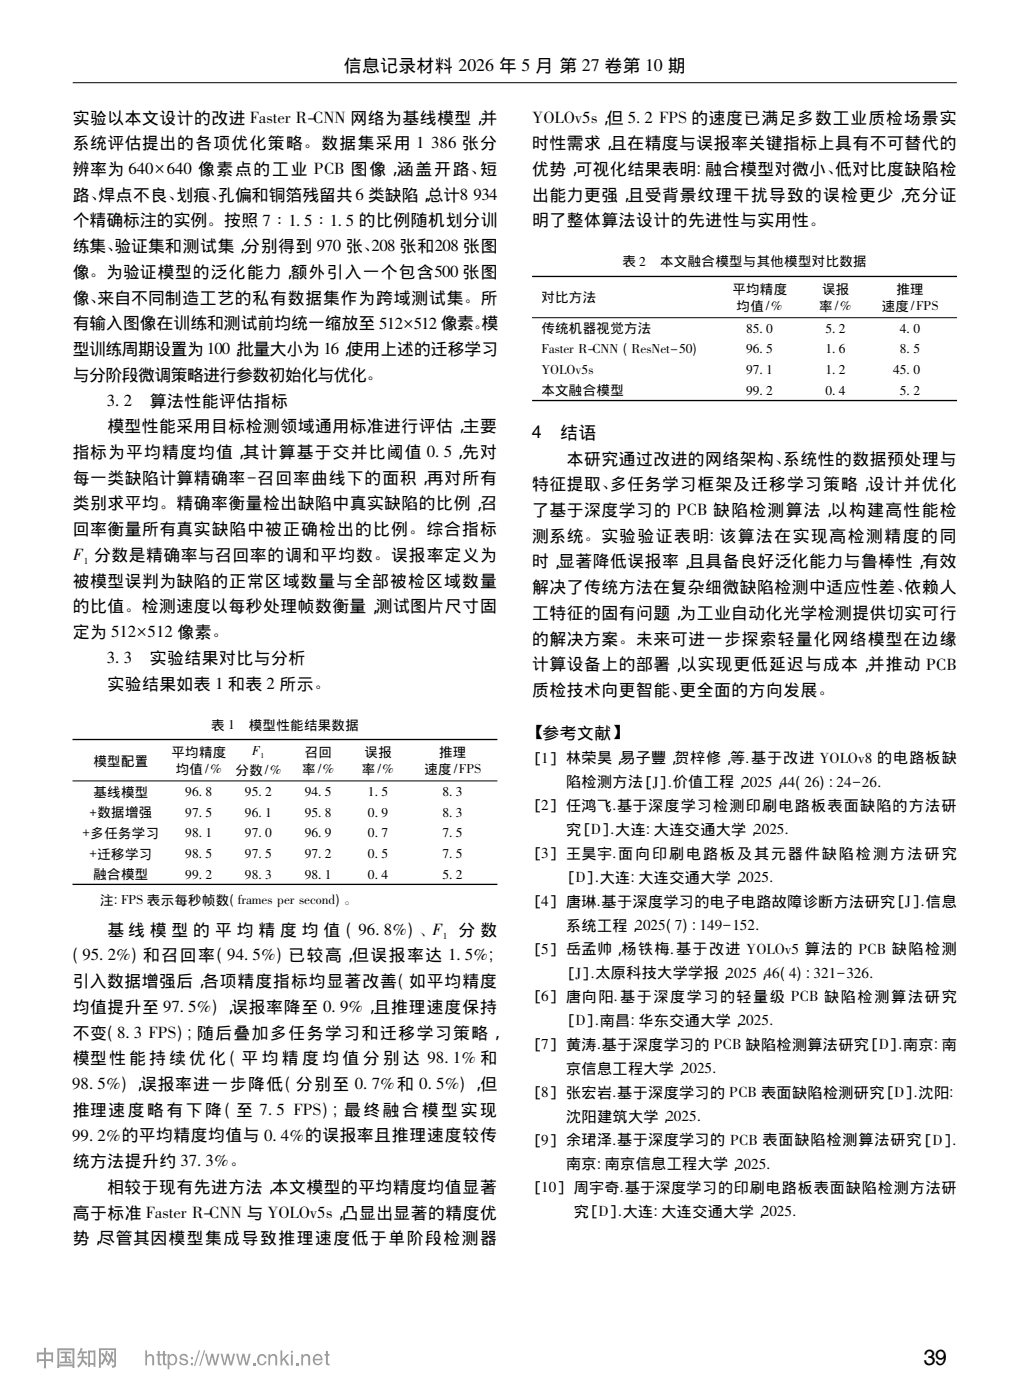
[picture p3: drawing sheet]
<svg xmlns="http://www.w3.org/2000/svg" width="210mm" height="285mm" viewBox="0 0 210 285" stroke-linecap="round" stroke-linejoin="round" font-family="sans-serif">
<defs><g id="words">
<text font-size="4.5" x="187.9" y="277.8">39</text>
<g font-size="3.6">
<text x="70" y="14.6">信息记录材料 2026 年 5 月 第 27 卷第 10 期</text>
<text x="108.2" y="89.2">4</text>
<text x="114" y="89.4">结语</text>
</g>
<g font-size="3.4">
<text x="14.8" y="25.2">实验以本文设计的改进 Faster Ｒ-CNN 网络为基线模型，</text>
<text x="97.7" y="25.2">并</text>
<text x="108.3" y="25">YOLOv5s，</text>
<text x="123.5" y="25.2">但 5. 2 FPS 的速度已满足多数工业质检场景实</text>
<text x="14.8" y="30.4">系统评估提出的各项优化策略。</text>
<text x="14.8" y="35.6">辨率为 640×640 像素点的工业 PCB 图像，涵盖开路、 短</text>
<text x="65.4" y="30.4">数据集采用 1</text>
<text x="87.7" y="30.2">386 张分</text>
<text x="108.3" y="30.4">时性需求，</text>
<text x="108.3" y="35.6">优势，</text>
<text x="117.1" y="35.6">可视化结果表明 融合模型对微小、 低对比度缺陷检</text>
<text x="124.1" y="30.4">且在精度与误报率关键指标上具有不可替代的</text>
<text x="14.8" y="40.9">路、 焊点不良、 划痕、 孔偏和铜箔残留共6 类缺陷，</text>
<text x="86.8" y="40.9">总计8</text>
<text x="96.3" y="40.7">934</text>
<text x="108.3" y="40.9">出能力更强，</text>
<text x="127.7" y="40.9">且受背景纹理干扰导致的误检更少，</text>
<text x="183.9" y="40.9">充分证</text>
<text x="14.8" y="46.1">个精确标注的实例。</text>
<text x="45.6" y="46.1">按照 7 ∶ 1. 5 ∶ 1. 5 的比例随机划分训</text>
<text x="108.3" y="46.1">明了整体算法设计的先进性与实用性。</text>
<text x="14.8" y="51.3">练集、 验证集和测试集，</text>
<text x="49.5" y="51.3">分别得到 970 张、 208 张和208 张图</text>
<text x="14.8" y="56.6">像。</text>
<text x="21.6" y="56.6">为验证模型的泛化能力，</text>
<text x="59.2" y="56.6">额外引入一个包含500 张图</text>
<text x="14.8" y="61.8">像、 来自不同制造工艺的私有数据集作为跨域测试集。</text>
<text x="97.8" y="61.8">所</text>
<text x="14.8" y="67.1">有输入图像在训练和测试前均统一缩放至 512×512 像素。 模</text>
<text x="14.8" y="72.3">型训练周期设置为 100，</text>
<text x="14.8" y="77.5">与分阶段微调策略进行参数初始化与优化。</text>
<text x="48.3" y="72.3">批量大小为 16，</text>
<text x="70.6" y="72.3">使用上述的迁移学习</text>
<text x="21.7" y="82.6">3. 2</text>
<text x="30.5" y="82.8">算法性能评估指标</text>
<text x="21.9" y="88">模型性能采用目标检测领域通用标准进行评估，</text>
<text x="94.1" y="88">主要</text>
<text x="14.8" y="93.2">指标为平均精度均值，其计算基于交并比阈值 0. 5，先对</text>
<text x="115.3" y="94.6">本研究通过改进的网络架构、 系统性的数据预处理与</text>
<text x="14.8" y="98.5">每一类缺陷计算精确率－召回率曲线下的面积，再对所有</text>
<text x="108.3" y="99.8">特征提取、 多任务学习框架及迁移学习策略，设计并优化</text>
<text x="14.8" y="103.7">类别求平均。</text>
<text x="35.9" y="103.7">精确率衡量检出缺陷中真实缺陷的比例，</text>
<text x="97.7" y="103.7">召</text>
<text x="108.3" y="105.1">了基于深度学习的 PCB 缺陷检测算法，以构建高性能检</text>
<text x="14.8" y="109">回率衡量所有真实缺陷中被正确检出的比例。</text>
<text x="86.8" y="109">综合指标</text>
<text x="108.3" y="110.3">测系统。</text>
<text x="122.4" y="110.3">实验验证表明 该算法在实现高检测精度的同</text>
<text x="14.8" y="114">F 分数是精确率与召回率的调和平均数。</text>
<text x="14.8" y="119.4">被模型误判为缺陷的正常区域数量与全部被检区域数量</text>
<text x="79.6" y="114.2">误报率定义为</text>
<text x="108.3" y="115.5">时，</text>
<text x="113.6" y="115.5">显著降低误报率，</text>
<text x="140" y="115.5">且具备良好泛化能力与鲁棒性，</text>
<text x="187.7" y="115.5">有效</text>
<text x="14.8" y="124.7">的比值。</text>
<text x="28.9" y="124.7">检测速度以每秒处理帧数衡量，</text>
<text x="76.5" y="124.7">测试图片尺寸固</text>
<text x="108.3" y="120.8">解决了传统方法在复杂细微缺陷检测中适应性差、 依赖人</text>
<text x="14.8" y="129.9">定为 512×512 像素。</text>
<text x="108.3" y="126">工特征的固有问题，</text>
<text x="108.3" y="131.2">的解决方案。</text>
<text x="129.4" y="131.2">未来可进一步探索轻量化网络模型在边缘</text>
<text x="138.2" y="126">为工业自动化光学检测提供切实可行</text>
<text x="21.7" y="135">3. 3</text>
<text x="30.5" y="135.1">实验结果对比与分析</text>
<text x="108.3" y="136.5">计算设备上的部署，</text>
<text x="138.4" y="136.5">以实现更低延迟与成本，并推动 PCB</text>
<text x="21.9" y="140.4">实验结果如表 1 和表 2 所示。</text>
<text x="108.3" y="141.7">质检技术向更智能、 更全面的方向发展。</text>
<text x="107.5" y="150.3">【 参考文献】</text>
<text x="21.9" y="190.5">基 线 模 型 的 平 均 精 度 均 值</text>
<text x="73" y="190.3">96. 8% 、 F</text>
<text x="93.3" y="190.5">分 数</text>
<text x="16.8" y="195.5">95. 2%</text>
<text x="29.1" y="195.7">和召回率</text>
<text x="46.3" y="195.5">94. 5%</text>
<text x="58.7" y="195.7">已较高，但误报率达 1. 5%</text>
<text x="14.8" y="200.9">引入数据增强后，</text>
<text x="41.2" y="200.9">各项精度指标均显著改善</text>
<text x="83.2" y="200.9">如平均精度</text>
<text x="14.8" y="206.2">均值提升至 97. 5%) ，</text>
<text x="47.1" y="206.2">误报率降至 0. 9%，</text>
<text x="76" y="206.2">且推理速度保持</text>
<text x="14.8" y="211.4">不变 8. 3 FPS) ; 随后叠加多任务学习和迁移学习策略，</text>
<text x="14.7" y="221.7">98. 5%) ，</text>
<text x="14.8" y="216.6">模型性 能 持 续 优 化</text>
<text x="28.6" y="221.9">误报率进一步降低</text>
<text x="49.2" y="216.6">平 均 精 度 均 值 分 别 达 98. 1% 和</text>
<text x="60.2" y="221.9">分别至 0. 7%和 0. 5%) ，但</text>
<text x="14.8" y="227.1">推理速度略有下降</text>
<text x="48.1" y="227.1">至 7. 5 FPS) ; 最终融合模型实现</text>
<text x="14.7" y="232.2">99. 2%的平均精度均值与 0. 4%的误报率且推理速度较传</text>
<text x="14.8" y="237.6">统方法提升约 37. 3%。</text>
<text x="21.9" y="242.8">相较于现有先进方法，</text>
<text x="55.3" y="242.8">本文模型的平均精度均值显著</text>
<text x="14.8" y="248.1">高于标准 Faster Ｒ-CNN 与 YOLOv5s，</text>
<text x="69.5" y="248.1">凸显出显著的精度优</text>
<text x="14.8" y="253.3">势，</text>
<text x="20.1" y="253.3">尽管其因模型集成导致推理速度低于单阶段检测器</text>
</g>
<g font-size="3.1">
<text x="107.8" y="155.3">［1］ 林荣昊，</text>
<text x="126.2" y="155.4">易子豐，</text>
<text x="137.2" y="155.4">贺梓修，等．基于改进 YOLOv8 的电路板缺</text>
<text x="115.2" y="160.3">陷检测方法［J］．价值工程，</text>
<text x="151" y="160.1">2025，</text>
<text x="158.7" y="160.1">44</text>
<text x="163.7" y="160.1">26) : 24－26．</text>
<text x="107.8" y="165">［2］ 任鸿飞．基于深度学习检测印刷电路板表面缺陷的方法研</text>
<text x="115.2" y="170">究［D］．大连 大连交通大学，</text>
<text x="153.5" y="169.8">2025．</text>
<text x="107.8" y="174.7">［3］ 王昊宇．面向印刷电路板及其元器件缺陷检测方法研究</text>
<text x="114.7" y="179.6">［D］．大连 大连交通大学，</text>
<text x="150.3" y="179.6">2025．</text>
<text x="107.8" y="184.4">［4］ 唐琳．基于深度学习的电子电路故障诊断方法研究［J］．信息</text>
<text x="115.2" y="189.4">系统工程，</text>
<text x="129.3" y="189.3">2025</text>
<text x="137.4" y="189.3">7) : 149－152．</text>
<text x="107.8" y="194.1">［5］ 岳孟帅，杨铁梅．基于改进 YOLOv5 算法的 PCB 缺陷检测</text>
<text x="107.8" y="203.9">［6］ 唐向阳．基于深度学习的轻量级 PCB 缺陷检测算法研究</text>
<text x="114.7" y="199">［J］．太原科技大学学报，</text>
<text x="147.9" y="199">2025，</text>
<text x="155.6" y="199">46</text>
<text x="160.6" y="199">4) : 321－326．</text>
<text x="114.7" y="208.7">［D］．南昌 华东交通大学，</text>
<text x="150.3" y="208.7">2025．</text>
<text x="107.8" y="213.6">［7］ 黄涛．基于深度学习的 PCB 缺陷检测算法研究［D］．南京 南</text>
<text x="115.2" y="218.6">京信息工程大学，</text>
<text x="138.8" y="218.4">2025．</text>
<text x="107.8" y="223.3">［8］ 张宏岩．基于深度学习的 PCB 表面缺陷检测研究［D］．沈阳</text>
<text x="107.8" y="233">［9］ 余珺泽．基于深度学习的 PCB 表面缺陷检测算法研究［D］．</text>
<text x="115.2" y="228.3">沈阳建筑大学，</text>
<text x="135.6" y="228.2">2025．</text>
<text x="115.2" y="238">南京 南京信息工程大学，</text>
<text x="149.8" y="237.9">2025．</text>
<text x="107.8" y="242.7">［10］ 周宇奇．基于深度学习的印刷电路板表面缺陷检测方法研</text>
<text x="116.7" y="247.8">究［D］．大连 大连交通大学，</text>
<text x="155" y="247.6">2025．</text>
</g>
<g font-size="2.7">
<text x="126.7" y="54.3">表 2</text>
<text x="134.3" y="54.3">本文融合模型与其他模型对比数据</text>
<text x="149" y="59.8">平均精度</text>
<text x="167.3" y="59.8">误报</text>
<text x="182.4" y="59.8">推理</text>
<text x="110.2" y="61.6">对比方法</text>
<text x="149.9" y="63.3">均值/%</text>
<text x="166.7" y="63.3">率/%</text>
<text x="179.4" y="63.3">速度/FPS</text>
<text x="110.2" y="67.9">传统机器视觉方法</text>
<text x="110.2" y="71.9">Faster Ｒ-CNN</text>
<text x="128.5" y="71.9">ＲesNet－50</text>
<text x="151.8" y="67.7">85. 0</text>
<text x="151.8" y="71.9">96. 5</text>
<text x="168" y="67.7">5. 2</text>
<text x="168" y="71.9">1. 6</text>
<text x="183.1" y="67.7">4. 0</text>
<text x="183.1" y="71.9">8. 5</text>
<text x="110.2" y="76.2">YOLOv5s</text>
<text x="151.8" y="76.2">97. 1</text>
<text x="168" y="76.2">1. 2</text>
<text x="181.7" y="76.2">45. 0</text>
<text x="110.2" y="80.5">本文融合模型</text>
<text x="151.8" y="80.4">99. 2</text>
<text x="168" y="80.4">0. 4</text>
<text x="183.1" y="80.4">5. 2</text>
<text x="43" y="148.5">表 1</text>
<text x="50.6" y="148.5">模型性能结果数据</text>
<text x="19" y="155.9">模型配置</text>
<text x="34.9" y="154.1">平均精度</text>
<text x="51.2" y="153.7">F</text>
<text x="62" y="154.1">召回</text>
<text x="74.2" y="154.1">误报</text>
<text x="89.4" y="154.1">推理</text>
<text x="35.8" y="157.6">均值/%</text>
<text x="47.9" y="157.8">分数/%</text>
<text x="61.5" y="157.6">率/%</text>
<text x="73.6" y="157.6">率/%</text>
<text x="86.4" y="157.6">速度/FPS</text>
<text x="18.2" y="166.1">+数据增强</text>
<text x="19" y="162.1">基线模型</text>
<text x="37.7" y="162">96. 8</text>
<text x="37.7" y="166.2">97. 5</text>
<text x="49.9" y="162">95. 2</text>
<text x="49.9" y="166.2">96. 1</text>
<text x="62" y="162">94. 5</text>
<text x="62" y="166.2">95. 8</text>
<text x="74.9" y="162">1. 5</text>
<text x="74.9" y="166.2">0. 9</text>
<text x="90" y="162">8. 3</text>
<text x="90" y="166.2">8. 3</text>
<text x="16.8" y="170.3">+多任务学习</text>
<text x="37.7" y="170.4">98. 1</text>
<text x="49.9" y="170.4">97. 0</text>
<text x="62" y="170.4">96. 9</text>
<text x="74.9" y="170.4">0. 7</text>
<text x="90" y="170.4">7. 5</text>
<text x="18.2" y="174.5">+迁移学习</text>
<text x="19" y="179">融合模型</text>
<text x="37.7" y="174.6">98. 5</text>
<text x="37.7" y="178.9">99. 2</text>
<text x="49.9" y="174.6">97. 5</text>
<text x="49.9" y="178.9">98. 3</text>
<text x="62" y="174.6">97. 2</text>
<text x="62" y="178.9">98. 1</text>
<text x="74.9" y="174.6">0. 5</text>
<text x="74.9" y="178.9">0. 4</text>
<text x="90" y="174.6">7. 5</text>
<text x="90" y="178.9">5. 2</text>
<text x="20.4" y="184.2">注 FPS 表示每秒帧数 frames per second 。</text>
</g>
<g font-size="1.9">
<text x="17" y="114.8">1</text>
<text x="90.1" y="191.1">1</text>
</g>
<text font-size="1.5" x="53" y="154.4">1</text>
</g></defs>
<path d="M14.8 16.8h179.9M108.3 64.7h86.4M14.8 159h86.4" fill="none" stroke="#000" stroke-width=".2"/>
<path d="M108.3 56.3h86.4M108.3 81.5h86.4M14.8 150.5h86.4M14.8 180h86.4" fill="none" stroke="#000" stroke-width=".27"/>
<g fill="#999">
<path d="M7.5 275.3v2h.4v-.2h1.1l-.1 1.4h.5l-.1-1.4h1.1v.2h.4v-2h-1.5l.1-.9-.5-.1 .1 1zM7.9 275.7h1.1v1h-1.1zM9.3 275.7h1.1v1h-1.1z" fill-rule="evenodd"/>
<path d="M12.3 275.2v.3h.9v.6h-.7v.4l.7-.1v.8h-1v.4h2.4v-.4h-1v-.8l.7 .1v-.4h-.7v-.6h.9v-.3zM13.8 276.7l.4 .5 .2-.2a.33 .33 0 0 0-.2-.4 .33 .33 0 0 0-.4 .1zM11.6 274.5v4h.5v-.3h2.6v.3h.5v-4zM12.1 274.9h2.6v2.9h-2.6z" fill-rule="evenodd"/>
<path d="M16.4 274.4l-.7 1.3 .4 .3 .3-.5h.3v.7l-.9-.1v.4h.8l-.2 .7-.7 .9 .2 .3 1-1.2 .6 .8 .3-.3-.8-.9v-.3h.8v-.4l-.8 .1v-.7h.7v-.4h-1.2l.4-.5zM17.9 274.9v3.4h.4v-.5h.7v.4h.4v-3.3zM18.3 275.3h.7v2.2h-.7z" fill-rule="evenodd"/>
<path d="M20.1 274.5h3.5v3.6l-.7 .4-.3-.5 .6-.1v-.8l-.3 .3-.3-.5-.6 1.2-.3-.3 .7-1.3-.6-.9 .3-.2 .4 .6 .1-.9 .5 .2a1.4 1.4 0 0 0 .1 1.8v-2.3h-2.7v2.8l.2-.3a1.01 1.01 0 0 0-.1-1.7l.2-.3 .5 .7 .2-1 .4 .1v.1a1.55 1.55 0 0 0 0 1.7l.1 .2-.3 .3-.3-.6-.6 1.1-.3-.3v.8h-.4z" fill-rule="evenodd"/>
<path d="M29.6 274.9h.3v1.1a.79 .79 0 0 1 .9-.3 .79 .79 0 0 1 .6 .7v1.5h-.4v-1.4a.54 .54 0 0 0-.7-.5 .54 .54 0 0 0-.4 .7v1.2h-.3z" fill-rule="evenodd"/>
<path d="M32.1 275h.4v.7h.3v.3h-.3v1.5l.3 .1v.3a.53 .53 0 0 1-.7-.4v-1.5h-.3v-.3h.3z" fill-rule="evenodd"/>
<path d="M33.2 275h.3v.7h.4v.3h-.4v1.5l.4 .1-.1 .3a.53 .53 0 0 1-.6-.4v-1.5h-.3v-.3h.3z" fill-rule="evenodd"/>
<path d="M34.1 275.7v3.1h.4v-1.1a.96 .96 0 0 0 1.1 .1 .96 .96 0 0 0 .5-1.1 .89 .89 0 0 0-.6-1 .89 .89 0 0 0-1 .3v-.3zM34.8 276a.81 .81 0 0 1 1 .8 .81 .81 0 0 1-.9 .8 .99 .99 0 0 1-.1-1.6z" fill-rule="evenodd"/>
<path d="M36.7 275.9l.2-.2a.86 .86 0 0 1 1.3 .6h-.3a.49 .49 0 0 0-.5-.4 .49 .49 0 0 0-.5 .5 1.67 1.67 0 0 1 1.4 .8 .94 .94 0 0 1-.9 .7 .94 .94 0 0 1-.9-.7h.3a.55 .55 0 0 0 .5 .5 .55 .55 0 0 0 .6-.5l-.9-.3a.56 .56 0 0 1-.5-.4 .56 .56 0 0 1 .2-.6z" fill-rule="evenodd"/>
<path d="M38.8 276.3v.4h.5v-.4zM38.8 277.5v.4h.5v-.4z" fill-rule="evenodd"/>
<path d="M40.5 274.9h.2l-1 3.2h-.2z" fill-rule="evenodd"/>
<path d="M41.5 274.9h.3l-1 3.2h-.3z" fill-rule="evenodd"/>
<path d="M41.7 275.6h.4l.4 1.9 .5-1.9h.4l.4 1.9 .5-1.9h.4l-.7 2.3h-.4l-.4-1.7-.5 1.7h-.4z" fill-rule="evenodd"/>
<path d="M44.9 275.6h.4l.4 1.9 .4-1.9h.5l.4 1.9 .4-1.9h.4l-.6 2.3h-.4l-.4-1.7-.5 1.7h-.4z" fill-rule="evenodd"/>
<path d="M48 275.6h.4l.5 1.9 .4-1.9h.4l.5 1.9 .4-1.9h.4l-.6 2.3h-.4l-.5-1.7-.4 1.7h-.4z" fill-rule="evenodd"/>
<path d="M51.5 277.5h.5v.4h-.5z" fill-rule="evenodd"/>
<path d="M52.8 275.8a.95 .95 0 0 1 1.5 .7h-.4a.55 .55 0 0 0-.6-.5 .55 .55 0 0 0-.5 .4l-.1 .4a.59 .59 0 0 0 .4 .8 .59 .59 0 0 0 .8-.5h.4a1 1 0 0 1-1.3 .8 1 1 0 0 1-.7-1.3z" fill-rule="evenodd"/>
<path d="M54.6 275.7h.4v.3a.77 .77 0 0 1 .8-.4 .77 .77 0 0 1 .6 .8v1.5h-.4v-1.3a.51 .51 0 0 0-.4-.6 .51 .51 0 0 0-.6 .4v1.5h-.4z" fill-rule="evenodd"/>
<path d="M57.1 274.9h.3v1.8l1-1h.4l-.8 .9 .9 1.3h-.5l-.7-1.1-.3 .3v.8h-.3z" fill-rule="evenodd"/>
<path d="M59.2 275v.4h.4v-.4zM59.2 275.7v2.2h.4v-2.2z" fill-rule="evenodd"/>
<path d="M60.3 277.5h.5v.4h-.5z" fill-rule="evenodd"/>
<path d="M61.3 275.7h.4v.3a.77 .77 0 0 1 .8-.4 .77 .77 0 0 1 .6 .8v1.5h-.4v-1.3a.51 .51 0 0 0-.4-.6 .51 .51 0 0 0-.6 .4v1.5h-.4z" fill-rule="evenodd"/>
<path d="M64.2 276.2a.62 .62 0 0 1 .7-.2 .62 .62 0 0 1 .4 .6h-1.3zM64.1 275.8a1.15 1.15 0 0 0-.4 1.4 1.15 1.15 0 0 0 1.3 .7l.4-.3 .2-.4h-.3a.63 .63 0 0 1-.8 .4 .63 .63 0 0 1-.5-.7h1.7a1.04 1.04 0 0 0-.5-1.1 1.04 1.04 0 0 0-1.1 0z" fill-rule="evenodd"/>
<path d="M66.3 275h.4v.7h.4v.3h-.4v1.5l.4 .1-.1 .3a.53 .53 0 0 1-.7-.4v-1.5h-.3v-.3h.3z" fill-rule="evenodd"/>
</g>
<use href="#words"/>
</svg>
